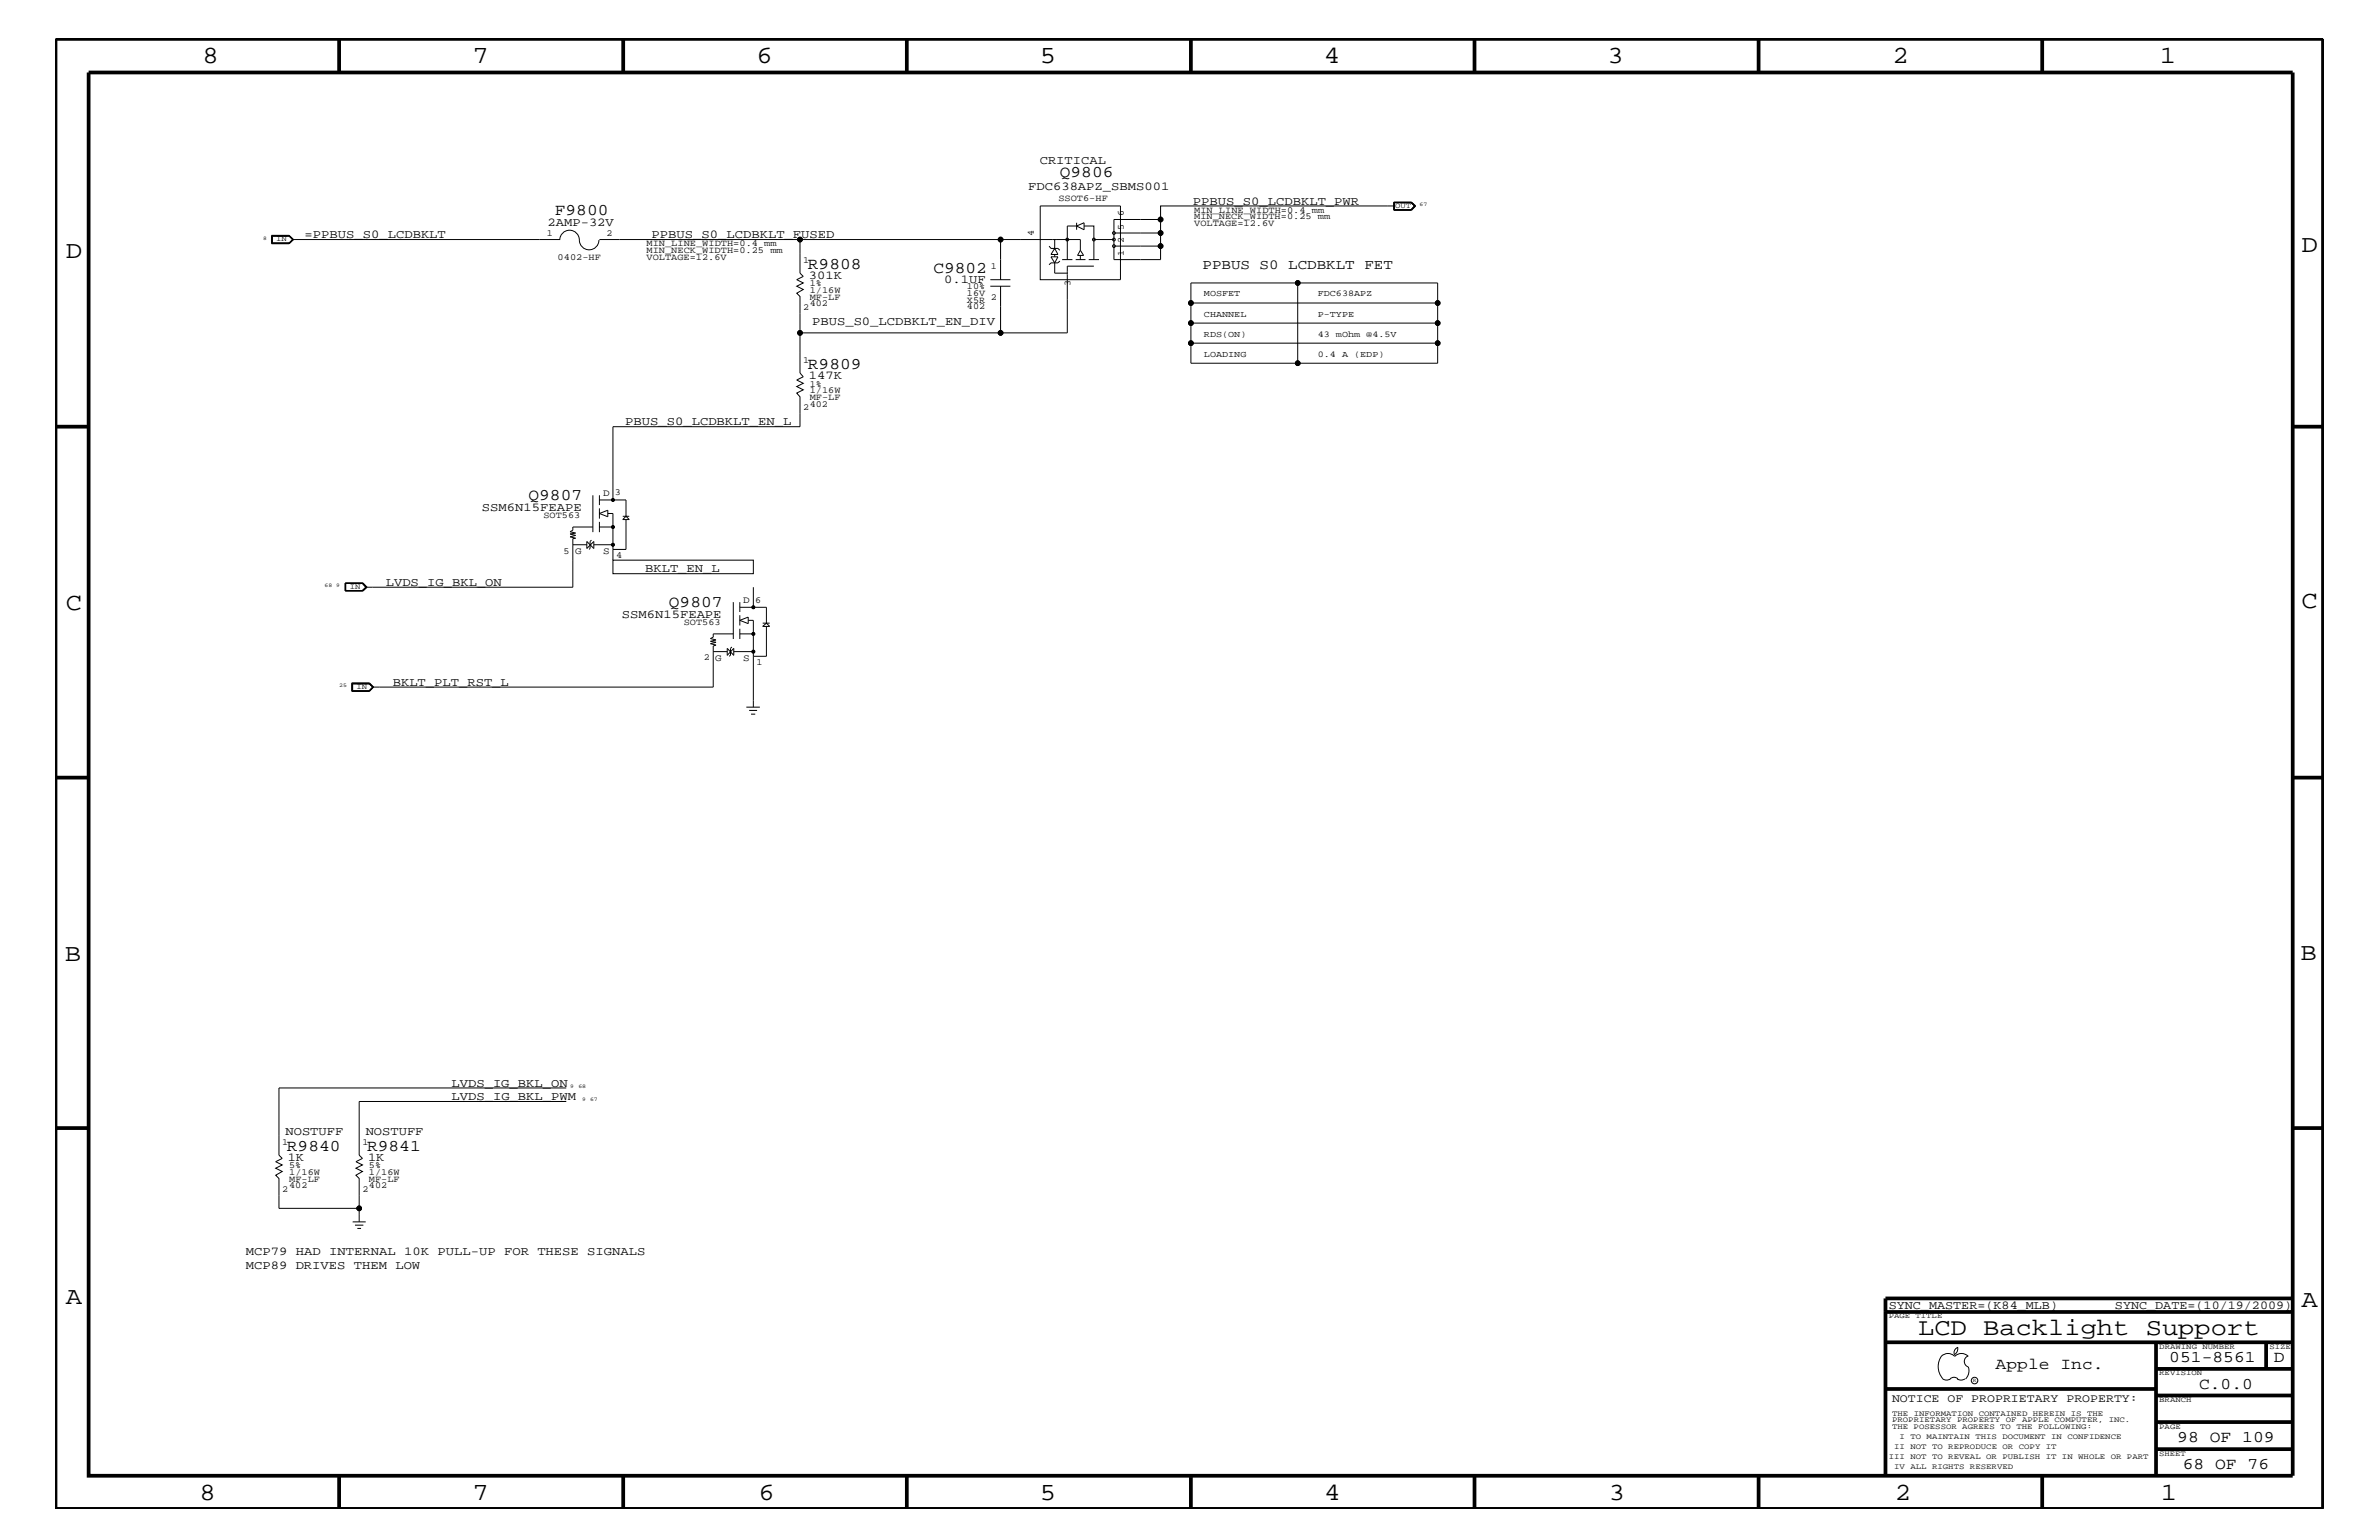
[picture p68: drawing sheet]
<svg xmlns="http://www.w3.org/2000/svg" width="432mm" height="279mm" viewBox="0 0 432 279" stroke-linecap="round" stroke-linejoin="round" font-family="sans-serif">
<defs><g id="words">
<g font-size="4.5">
<text x="36.7" y="11.5">8</text>
<text x="85.8" y="11.5">7</text>
<text x="137.3" y="11.5">6</text>
<text x="188.7" y="11.5">5</text>
<text x="240.3" y="11.5">4</text>
<text x="291.8" y="11.5">3</text>
<text x="343.5" y="11.5">2</text>
<text x="392" y="11.5">1</text>
<text x="11.9" y="46.8">D</text>
<text x="417.7" y="45.7">D</text>
<text x="11.9" y="110.6">C</text>
<text x="417.7" y="110.3">C</text>
<text x="11.8" y="174.3">B</text>
<text x="417.6" y="174.2">B</text>
<text x="11.9" y="236.7">A</text>
<text x="417.7" y="237.1">A</text>
<text x="36.2" y="272.1">8</text>
<text x="85.8" y="272.1">7</text>
<text x="137.7" y="272.1">6</text>
<text x="188.7" y="272.1">5</text>
<text x="240.4" y="272.1">4</text>
<text x="292" y="272.1">3</text>
<text x="343.9" y="272.1">2</text>
<text x="392.2" y="272.1">1</text>
</g>
<text font-size="4.4" x="348.1" y="242.3">LCD Backlight Support</text>
<g font-size="3">
<text x="192.4" y="32.2">Q9806</text>
<text x="100.7" y="39.1">F9800</text>
<text x="146.6" y="48.8">R9808</text>
<text x="169.4" y="49.6">C9802</text>
<text x="146.6" y="67">R9809</text>
<text x="95.9" y="90.7">Q9807</text>
<text x="121.4" y="110.2">Q9807</text>
<text x="52.1" y="208.8">R9840</text>
<text x="66.6" y="208.8">R9841</text>
<text x="362.2" y="248.4">Apple Inc.</text>
<text x="393.7" y="247.1">051-8561</text>
<text x="399.2" y="252">C.0.0</text>
<text x="412.7" y="247.1">D</text>
<text x="395.2" y="261.6">98 OF 109</text>
<text x="396.2" y="266.6">68 OF 76</text>
</g>
<text font-size="2.5" x="218.3" y="48.9">PPBUS S0 LCDBKLT FET</text>
<g font-size="2.2">
<text x="188.7" y="29.7">CRITICAL</text>
<text x="186.6" y="34.4">FDC638APZ_SBMS001</text>
<text x="99.4" y="41.1">2AMP-32V</text>
<text x="216.5" y="37.2">PPBUS_S0_LCDBKLT_PWR</text>
<text x="55.3" y="43.2">=PPBUS_S0_LCDBKLT</text>
<text x="118.3" y="43.2">PPBUS_S0_LCDBKLT_FUSED</text>
<text x="146.8" y="50.7">301K</text>
<text x="171.4" y="51.3">0.1UF</text>
<text x="147.4" y="59">PBUS_S0_LCDBKLT_EN_DIV</text>
<text x="146.8" y="68.8">147K</text>
<text x="113.5" y="77.2">PBUS_S0_LCDBKLT_EN_L</text>
<text x="87.5" y="92.7">SSM6N15FEAPE</text>
<text x="70" y="106.3">LVDS_IG_BKL_ON</text>
<text x="117.1" y="103.8">BKLT_EN_L</text>
<text x="112.9" y="112">SSM6N15FEAPE</text>
<text x="71.3" y="124.4">BKLT_PLT_RST_L</text>
<text x="82" y="197.2">LVDS_IG_BKL_ON</text>
<text x="82" y="199.6">LVDS_IG_BKL_PWM</text>
<text x="51.8" y="205.9">NOSTUFF</text>
<text x="66.4" y="205.9">NOSTUFF</text>
<text x="52.2" y="210.7">1K</text>
<text x="66.8" y="210.7">1K</text>
<text x="44.6" y="227.7">MCP79 HAD INTERNAL 10K PULL-UP FOR THESE SIGNALS</text>
<text x="44.6" y="230.2">MCP89 DRIVES THEM LOW</text>
<text x="342.8" y="237.4">SYNC_MASTER=(K84_MLB)</text>
<text x="383.9" y="237.4">SYNC_DATE=(10/19/2009)</text>
</g>
<text font-size="2.1" x="343.4" y="254.4">NOTICE OF PROPRIETARY PROPERTY:</text>
<g font-size="1.8">
<text x="109.5" y="90">D</text>
<text x="104.4" y="100.5">G</text>
<text x="109.5" y="100.5">S</text>
<text x="134.9" y="109.4">D</text>
<text x="129.8" y="120">G</text>
<text x="134.9" y="120">S</text>
</g>
<g font-size="1.7">
<text x="192.1" y="36.5">SSOT6-HF</text>
<text x="204" y="41.7" transform="rotate(-90 204 41.7)">5</text>
<text x="204" y="39.2" transform="rotate(-90 204 39.2)">6</text>
<text x="216.7" y="41">VOLTAGE=12.6V</text>
<text x="216.7" y="38.6">MIN_LINE_WIDTH=0.4 mm</text>
<text x="216.7" y="39.8">MIN_NECK_WIDTH=0.25 mm</text>
<text x="99.2" y="42.9">1</text>
<text x="101.2" y="47.1">0402-HF</text>
<text x="110.1" y="42.9">2</text>
<text x="117.3" y="44.6">MIN_LINE_WIDTH=0.4 mm</text>
<text x="117.3" y="47.1">VOLTAGE=12.6V</text>
<text x="117.3" y="45.9">MIN_NECK_WIDTH=0.25 mm</text>
<text x="145.8" y="47.7">1</text>
<text x="187.6" y="42.9" transform="rotate(-90 187.6 42.9)">4</text>
<text x="204" y="46.5" transform="rotate(-90 204 46.5)">1</text>
<text x="204" y="44.1" transform="rotate(-90 204 44.1)">2</text>
<text x="147" y="51.9">1%</text>
<text x="147" y="53.2">1/16W</text>
<text x="175.5" y="52.5">10%</text>
<text x="175.5" y="53.6">16V</text>
<text x="179.8" y="48.9">1</text>
<text x="194.3" y="51.8" transform="rotate(-90 194.3 51.8)">3</text>
<text x="145.8" y="56.2">2</text>
<text x="147" y="55.6">402</text>
<text x="147" y="54.4">MF-LF</text>
<text x="175.5" y="54.9">X5R</text>
<text x="175.5" y="56.1">402</text>
<text x="179.8" y="54.4">2</text>
<text x="145.8" y="65.9">1</text>
<text x="147" y="70.1">1%</text>
<text x="147" y="71.3">1/16W</text>
<text x="145.8" y="74.4">2</text>
<text x="147" y="73.8">402</text>
<text x="147" y="72.6">MF-LF</text>
<text x="111.6" y="89.9">3</text>
<text x="98.6" y="94">SOT563</text>
<text x="102.3" y="100.4">5</text>
<text x="111.8" y="101.2">4</text>
<text x="124.1" y="113.4">SOT563</text>
<text x="137.1" y="109.3">6</text>
<text x="127.8" y="119.8">2</text>
<text x="137.3" y="120.6">1</text>
<text x="51.2" y="207.7">1</text>
<text x="65.8" y="207.7">1</text>
<text x="52.5" y="215.6">402</text>
<text x="52.5" y="211.9">5%</text>
<text x="52.5" y="214.4">MF-LF</text>
<text x="52.5" y="213.2">1/16W</text>
<text x="67" y="215.6">402</text>
<text x="67" y="211.9">5%</text>
<text x="67" y="214.4">MF-LF</text>
<text x="67" y="213.2">1/16W</text>
<text x="51.2" y="216.2">2</text>
<text x="65.8" y="216.2">2</text>
</g>
<g font-size="1.6">
<text x="218.5" y="53.8">MOSFET</text>
<text x="239.2" y="53.8">FDC638APZ</text>
<text x="218.5" y="57.4">CHANNEL</text>
<text x="239.2" y="57.4">P-TYPE</text>
<text x="218.5" y="64.7">LOADING</text>
<text x="218.5" y="61.1">RDS(ON)</text>
<text x="239.2" y="64.7">0.4 A (EDP)</text>
<text x="239.2" y="61.1">43 mOhm @4.5V</text>
</g>
<g font-size="1.4">
<text x="253.2" y="37.8">OUT</text>
<text x="50.1" y="43.8">IN</text>
<text x="63.5" y="106.9">IN</text>
<text x="64.7" y="125.1">IN</text>
<text x="342.8" y="239.2">PAGE TITLE</text>
<text x="391.9" y="244.7">DRAWING NUMBER</text>
<text x="411.9" y="244.7">SIZE</text>
<text x="391.9" y="249.5">REVISION</text>
<text x="343.4" y="256.8">THE INFORMATION CONTAINED HEREIN IS THE</text>
<text x="391.9" y="254.4">BRANCH</text>
<text x="343.4" y="259.3">THE POSESSOR AGREES TO THE FOLLOWING:</text>
<text x="343.4" y="258">PROPRIETARY PROPERTY OF APPLE COMPUTER, INC.</text>
<text x="343.8" y="262.9">II NOT TO REPRODUCE OR COPY IT</text>
<text x="344.8" y="261.1">I TO MAINTAIN THIS DOCUMENT IN CONFIDENCE</text>
<text x="391.9" y="259.3">PAGE</text>
<text x="342.8" y="264.7">III NOT TO REVEAL OR PUBLISH IT IN WHOLE OR PART</text>
<text x="343.8" y="266.6">IV ALL RIGHTS RESERVED</text>
<text x="391.9" y="264.1">SHEET</text>
</g>
<g font-size="1">
<text x="257.6" y="37.4">67</text>
<text x="47.8" y="43.5">8</text>
<text x="58.9" y="106.5">68 9</text>
<text x="61.6" y="124.7">25</text>
<text x="103.5" y="197.4">9</text>
<text x="105" y="197.4">68</text>
<text x="105.7" y="199.8">9</text>
<text x="107.1" y="199.8">67</text>
<text x="358.1" y="250.7">R</text>
</g>
</g></defs>
<g fill="none" stroke="#000" stroke-width=".18">
<path d="M188.8 37.4h14.6v13.3h-14.6zM210.7 39.8h-8.5v7.3h8.5v-2.5h-8.5M253.1 37.4h-42.4v4.9M256.1 36.8l.6 .6-.6 .6M256.1 36.8l.7 .6-.7 .6M256.1 36.8h-3v1.2h3M256.2 36.7l.8 .7-.8 .7M256.2 36.7h-3.2v1.4h3.2M256.2 36.7l.7 .7-.7 .7M49.3 42.7h3.2l.8 .8-.8 .7h-3.2zM49.4 42.9h3.1l.6 .6-.6 .6h-3.1zM52.5 42.8l.7 .7-.7 .6"/>
<path d="M52.5 42.8h-3.1v1.3h3.1M52.5 42.8l.8 .7M53.1 43.5h48.5M53.3 43.5l-.8 .6M101.6 43.5a1.78 1.78 0 0 1 1.8-1.7 1.78 1.78 0 0 1 1.8 1.7 1.78 1.78 0 0 0 1.7 1.8 1.78 1.78 0 0 0 1.8-1.8M108.8 43.5h36.4M179.7 51.9h3.7M179.7 50.7h3.7M181.6 43.5h-36.4v6.1l.6 .6-1.2 .5 1.2 .6-1.2 .6 1.2 .6-1.2 .7 .6 .6v6.6h36.4M190.4 44.6l.4 .5h1.2l.4 .3M191.4 45.1l.6 1.1h-1.2zM191.4 47.7l.6-1.1h-1.2l.6 1.1v1.9h2.3"/>
<path d="M191.4 43.5v1.6M191.4 46.2v.4M192.4 47.4l-.4 .3h-1.2l-.4 .3M192.8 47.1h1.8M195.2 47.1h1.8M195.4 41h-1.7v6.1M195.4 40.4v1.3M195.4 41l1.4-.6v1.3zM196.1 45.4v-1.9h-14.5v7.2M196.1 45.4l.6 .9h-1.1zM196.1 46.3v.8M196.8 41h1.7v6.1"/>
<path d="M197.6 47.1h1.9M198.5 48.3h-4.8v12.1h-12.1v-8.5M198.5 43.5h3.7M202.2 42.3h8.5v2.3M216.2 55v10.9h44.7v-3.6h-44.7M216.2 58.6h44.7M235.5 51.3v14.6M260.9 55h-44.7v-3.7h44.7v11M145.2 60.4v7.3l.6 .7-1.2 .5 1.2 .6-1.2 .6 1.2 .6-1.2 .6 .6 .7v5.4h-33.9v13.3M104 98.8h2.5M106.5 98.2v1.3l1.3-1.3v1.3zM107.4 98l-.3 .2v1.3l-.2 .2"/>
<path d="M107.6 95.6h-3.6v.6l-.5 .3 1 .2-1 .2 1 .2-1 .3 1 .2-.5 .1v8.8h-37.6M107.6 89.9v6.6M107.8 98.8h3.5M108.8 90.7h4.8v3M108.8 89.9v1.7M108.8 92.2v1.9M108.8 94.7v1.8M108.8 95.6h2.5M108.8 93.2l1.5-.6v1.2zM110.3 93.2h1v8.4M113 94.3l.6-.6 .6 .6zM113 93.7h1.2"/>
<path d="M113.6 94.3v5.4h-2.3M65.8 105.9h-3.1v1.2h3.1M65.8 105.9l.7 .6-.7 .6M65.8 105.9l.6 .6M65.9 105.8h-3.2v1.4h3.2M65.9 105.8l.7 .7-.7 .7M65.9 105.8l.6 .7-.6 .7M66.4 106.5l-.6 .6M111.3 101.6h25.4v2.5h-25.4zM129.5 118.2h2.5M132 117.6v1.3l1.2-1.3v1.3zM132.8 117.4l-.2 .2v1.3l-.3 .2"/>
<path d="M133.1 115h-3.6v.6l-.6 .3 1.1 .2-1.1 .3 1.1 .1-1.1 .3 1.1 .2-.5 .2v7.5h-61.9M133.1 109.2v6.7M133.2 118.2h3.5M134.3 110.2h4.8v2.9M134.3 109.2v1.8M134.3 111.6v1.9M134.3 114.1v1.8M134.3 115h2.4M134.3 112.6l1.5-.6v1.1zM135.8 112.6h.9v15.7M136.7 106.5v3.7M138.4 113.7l.7-.6 .6 .6z"/>
<path d="M138.4 113.1h1.3M139.1 113.7v5.4h-2.4M63.8 123.9h3.3l.7 .8-.7 .7h-3.3zM63.9 125.4v-1.4h3.2l.6 .7-.6 .7M63.9 124.1h3.2l.5 .6M64 124.1v1.2M67 124.1l.6 .6M67.6 124.7l-.6 .6M67.6 124.7l-.5 .6h-3.2M135.5 128.3h2.4M136 128.9h1.4M136.3 129.6h.8"/>
<path d="M102.8 199.8h-37.6v9.8l.6 .6-1.2 .6 1.2 .6-1.2 .5 1.2 .6-1.2 .7 .6 .6v7.9M102.8 197.4h-52.2v12.2l.6 .6-1.2 .6 1.2 .6-1.2 .5 1.2 .6-1.2 .7 .6 .6v5.4h14.6M64 221.7h2.4M64.4 222.3h1.6M64.9 222.9h.6M352.3 246.1a1.69 1.69 0 0 1 2.5 0 1.72 1.72 0 0 1 2.4 0M352.4 246a3.2 3.2 0 0 0 .4 4.3l.8 .1 .4-.2M354 250.2l.7-.3 .7 .3M355.2 250.2l.7 .2 .7-.2M355.3 244.4v.3a1.18 1.18 0 0 1-.6 1.1M355.4 244.4a.99 .99 0 0 0-.6 1.4M357.2 246a1.04 1.04 0 0 0-.7 1 1.04 1.04 0 0 0 .7 1"/>
<path d="M357.3 248l.1 .7a2.11 2.11 0 0 1-.6 1.5"/>
<circle cx="210.7" cy="39.8" r=".42"/>
<circle cx="145.2" cy="43.5" r=".42"/>
<circle cx="181.6" cy="43.5" r=".42"/>
<circle cx="193.7" cy="43.5" r=".25"/>
<circle cx="198.5" cy="43.5" r=".25"/>
<circle cx="202.2" cy="43.5" r=".25"/>
<circle cx="202.2" cy="44.6" r=".25"/>
<circle cx="202.2" cy="42.3" r=".25"/>
<circle cx="210.7" cy="42.3" r=".42"/>
<circle cx="210.7" cy="44.6" r=".42"/>
<circle cx="216.2" cy="55" r=".42"/>
<circle cx="216.2" cy="58.6" r=".42"/>
<circle cx="235.5" cy="51.3" r=".42"/>
<circle cx="260.9" cy="55" r=".42"/>
<circle cx="260.9" cy="58.6" r=".42"/>
<circle cx="145.2" cy="60.4" r=".42"/>
<circle cx="181.6" cy="60.4" r=".42"/>
<circle cx="216.2" cy="62.3" r=".42"/>
<circle cx="235.5" cy="65.9" r=".42"/>
<circle cx="260.9" cy="62.3" r=".42"/>
<circle cx="111.3" cy="90.7" r=".25"/>
<circle cx="111.3" cy="98.8" r=".25"/>
<circle cx="111.3" cy="95.6" r=".25"/>
<circle cx="136.7" cy="115" r=".25"/>
<circle cx="136.7" cy="110.2" r=".25"/>
<circle cx="136.7" cy="118.2" r=".25"/>
<circle cx="65.2" cy="219.2" r=".42"/>
<circle cx="358.4" cy="250.5" r=".59"/>
</g>
<g fill="#000">
<circle cx="210.7" cy="39.8" r=".42"/>
<circle cx="145.2" cy="43.5" r=".42"/>
<circle cx="181.6" cy="43.5" r=".42"/>
<circle cx="210.7" cy="42.3" r=".42"/>
<circle cx="210.7" cy="44.6" r=".42"/>
<circle cx="216.2" cy="55" r=".42"/>
<circle cx="216.2" cy="58.6" r=".42"/>
<circle cx="235.5" cy="51.3" r=".42"/>
<circle cx="260.9" cy="55" r=".42"/>
<circle cx="260.9" cy="58.6" r=".42"/>
<circle cx="145.2" cy="60.4" r=".42"/>
<circle cx="181.6" cy="60.4" r=".42"/>
<circle cx="216.2" cy="62.3" r=".42"/>
<circle cx="235.5" cy="65.9" r=".42"/>
<circle cx="260.9" cy="62.3" r=".42"/>
<circle cx="111.3" cy="90.7" r=".25"/>
<circle cx="111.3" cy="98.8" r=".25"/>
<circle cx="111.3" cy="95.6" r=".25"/>
<circle cx="136.7" cy="115" r=".25"/>
<circle cx="136.7" cy="110.2" r=".25"/>
<circle cx="136.7" cy="118.2" r=".25"/>
<circle cx="65.2" cy="219.2" r=".42"/>
</g>
<g fill="none" stroke="#000" stroke-width=".68" stroke-linecap="butt">
<path d="M10.1 7.1h411.5v266.7h-411.5zM16.1 13.2h400v254.5h-400zM61.6 7.1v6.1M113.1 7.1v6.1M164.6 7.1v6.1M216.2 7.1v6.1M267.6 7.1v6.1M319.2 7.1v6.1M370.7 7.1v6.1M10.1 77.4h6M416.1 77.4h5.5M10.1 141.1h6"/>
<path d="M416.1 141.1h5.5M10.1 204.7h6M416.1 204.7h5.5M342.2 238h73.9M416.1 235.6h-73.9v32.1M342.2 243.5h73.9M342.2 252h49.1M391.3 243.5v24.2M391.3 258h24.8M391.3 253.2h24.8M391.3 248.4h24.8M411.3 243.5v4.9"/>
<path d="M61.6 267.7v6.1M113.1 267.7v6.1M164.6 267.7v6.1M216.2 268v5.8M267.6 267.7v6.1M319.2 267.7v6.1M370.7 267.7v6.1M391.3 262.9h24.8"/>
</g>
<use href="#words"/>
</svg>
